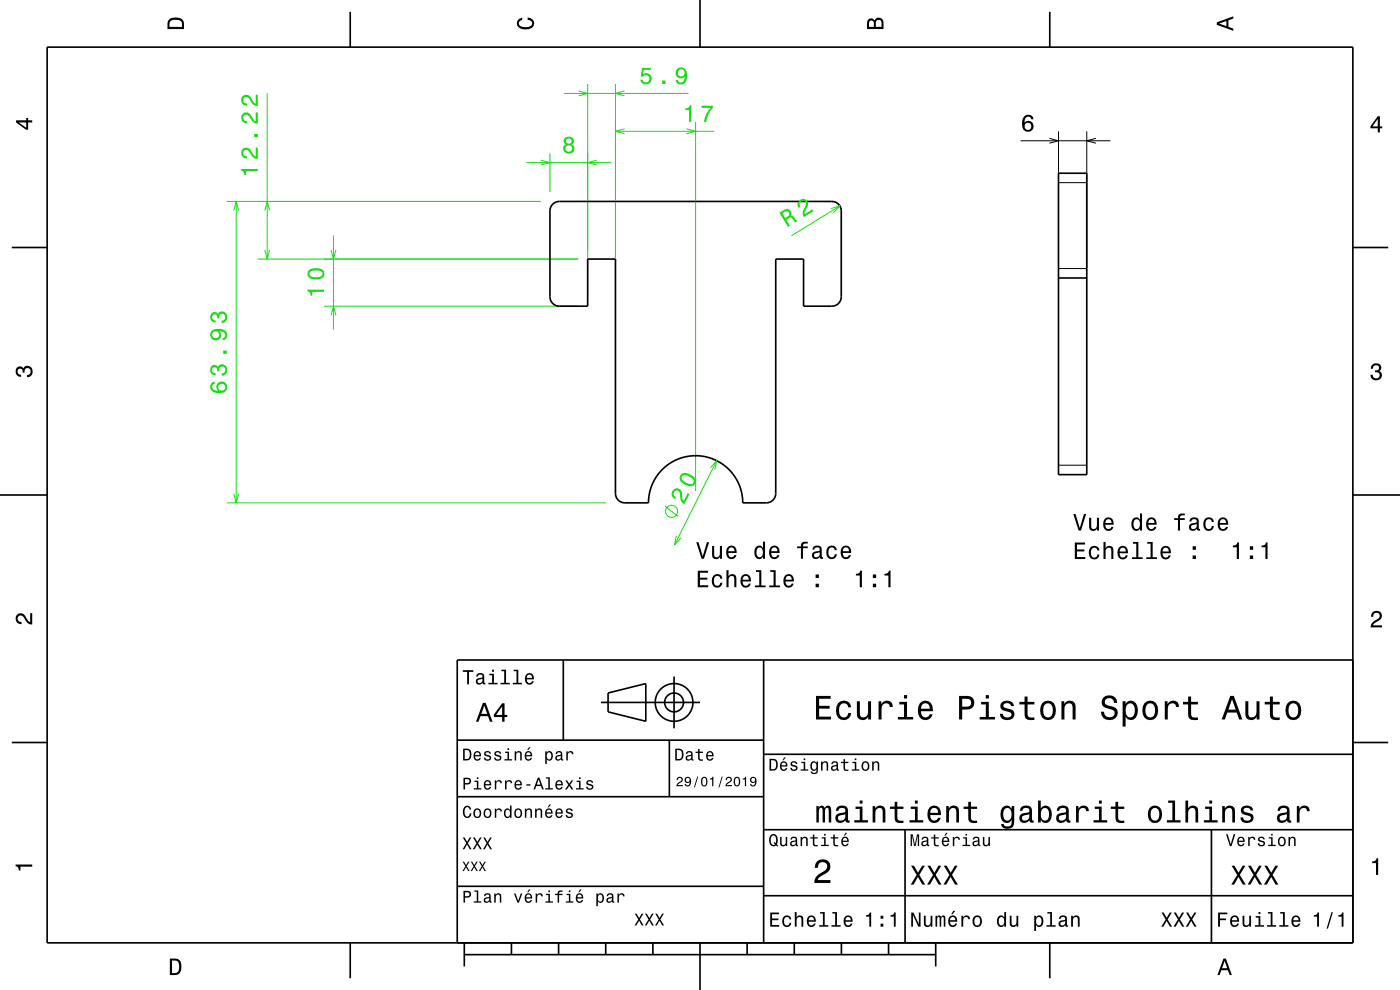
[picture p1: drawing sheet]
<svg xmlns="http://www.w3.org/2000/svg" width="297mm" height="210mm" viewBox="0 0 297 210" stroke-linecap="round" stroke-linejoin="round" font-family="sans-serif">
<path d="M124.7 17.8v45.1M130.6 17.8v86.9M116.7 32.5v8.2M147.6 25.8v78.4M48.1 42.7h66.6M54.7 55h68M176.5 42.7a2 2 0 0 1 1.7 1M68.7 64.9h54M48.1 106.7h80.5" fill="none" stroke="#16de12" stroke-width=".21"/>
<path d="M224.6 27.9v29.1h6v-29.1M224.6 38.7h6M224.6 98.7h6" fill="none" stroke="#000" stroke-width=".21"/>
<g fill="none" stroke="#000" stroke-width=".35">
<path d="M10 10h277v190h-277zM74.3 2.5v7.5M148.5 0v10M222.7 2.5v7.5M224.6 36.7h6v64h-6zM2.5 52.5h7.5M117.3 43.3l.6-.4 .8-.2h57.8a2 2 0 0 1 2 2v18.2a2 2 0 0 1-2 2h-6v-9.9h-5.9v49.7a2 2 0 0 1-2 2h-5a10 10 0 0 0-10-10 10 10 0 0 0-10 10h-5a2 2 0 0 1-2-2v-49.7h-5.9v9.9h-6a2 2 0 0 1-2-2v-18.2l.2-.8zM224.6 59h6M287 52.5h7.5M0 105h10M287 105h10M119.5 140v17"/>
<path d="M162 140v60M287 140h-190v60M2.5 157.5h7.5M97 157h65M127.5 149h21M129 147l8-2v8l-8-2zM142 157v12M143 143.5v11M287 157.5h7.5M97 169h65M162 176h125M162 160h125"/>
<path d="M192 176v24M257 176v24M97 188h65M162 190h125M74.3 200v7.5M98.5 202.5h100M98.5 200v5M108.5 200v2.5M118.5 200v2.5M128.5 200v2.5M138.5 200v2.5M148.5 200v10"/>
<path d="M158.5 200v2.5M168.5 200v2.5M178.5 200v2.5M188.5 200v2.5M198.5 200v5M222.7 200v7.5"/>
<circle cx="143" cy="149" r="2"/>
<circle cx="143" cy="149" r="4"/>
</g>
<g fill="#000">
<path d="M36 4a2.18 2.18 0 0 0-.5 2.2h3.5v-1.2a1.43 1.43 0 0 0-1.7-1.3zM36.3 4.4a2.15 2.15 0 0 1 2.2 .3l.1 1h-2.6v-1z" fill-rule="evenodd"/>
<path d="M109.9 4.2l.9-.4v.4a.7 .7 0 0 0-.7 .5 .7 .7 0 0 0 .3 .8 1.7 1.7 0 0 0 2.5-.5 .9 .9 0 0 0-1-.8v-.5a1.24 1.24 0 0 1 1.4 1.1 1.24 1.24 0 0 1-1 1.4 2.22 2.22 0 0 1-2.5-.7l-.2-.5z" fill-rule="evenodd"/>
<path d="M184.2 4.2l-.3 .7v1.3h3.5v-1.3a.98 .98 0 0 0-.7-1.1 .98 .98 0 0 0-1.2 .6 .84 .84 0 0 0-1.3-.2zM184.5 4.5a.54 .54 0 0 1 .6-.1 .54 .54 0 0 1 .3 .6v.7h-1zM185.9 4.4a.62 .62 0 0 1 .8-.1 .62 .62 0 0 1 .3 .6v.8h-1.2z" fill-rule="evenodd"/>
<path d="M258.1 4.7v.6l3.5 1.2v-.4l-1-.4v-1.4l1-.4v-.4zM258.6 5l1.6-.5v1z" fill-rule="evenodd"/>
<path d="M3.4 25.5v.5l2.1 1.5h.5v-1.5h.8v-.5h-.8v-.5h-.4v.5zM4 26h1.6v1.1z" fill-rule="evenodd"/>
<path d="M292.3 24.7l-1.6 2.1v.4h1.6v.9h.4v-.9h.5v-.4h-.5v-2.1zM292.3 25.2v1.6h-1.1z" fill-rule="evenodd"/>
<path d="M291.1 77.4a1.08 1.08 0 0 1 1.4-.2 1.08 1.08 0 0 1 .4 1.2l-.3 .3a1.06 1.06 0 0 1 .5 1.3 1.06 1.06 0 0 1-1.2 .7 1.1 1.1 0 0 1-1.2-1.2h.5a.71 .71 0 0 0 1 .8 .71 .71 0 0 0 .1-1.3h-.6v-.4a.61 .61 0 0 0 .8-.3 .61 .61 0 0 0-.2-.8 .61 .61 0 0 0-.9 .2l-.1 .5h-.5z" fill-rule="evenodd"/>
<path d="M3.6 78a.86 .86 0 0 1 1.4 .2 1.06 1.06 0 0 1 1.2-.6 1.06 1.06 0 0 1 .7 1.2 1.1 1.1 0 0 1-1.2 1.2v-.4a.71 .71 0 0 0 .8-1 .71 .71 0 0 0-1.3-.1v.6h-.4a.61 .61 0 0 0-.3-.8 .61 .61 0 0 0-.8 .2 .61 .61 0 0 0 .2 .8l.6 .2v.4a1.15 1.15 0 0 1-1.2-.6 1.15 1.15 0 0 1 .3-1.3z" fill-rule="evenodd"/>
<path d="M147.7 115l1.1 3.5h.5l1.1-3.5h-.4l-.9 3-.9-3zM151.1 115.8v1.8a.89 .89 0 0 0 .6 1 .89 .89 0 0 0 1-.5v.4h.5v-2.7h-.5v1.6a.64 .64 0 0 1-.4 .7 .64 .64 0 0 1-.8-.3v-2zM154.3 116.1a1.54 1.54 0 0 0 .8 2.5 1.05 1.05 0 0 0 1.1-.9h-.4l-.2 .4-.4 .1a.76 .76 0 0 1-.7-.9h1.8a1.16 1.16 0 0 0-.5-1.4 1.16 1.16 0 0 0-1.5 .2zM154.7 116.3a.66 .66 0 0 1 .8-.1 .66 .66 0 0 1 .3 .7h-1.3zM160.3 116.1a1.57 1.57 0 0 0 .8 2.5l.4-.1 .4-.4v.4h.4v-3.6h-.4v1.3a.89 .89 0 0 0-1.6-.1zM160.7 116.4a.62 .62 0 0 1 .6-.3 .62 .62 0 0 1 .5 .6 1.12 1.12 0 0 1-.7 1.5 1.19 1.19 0 0 1-.4-1.8zM163.5 116.1a1.54 1.54 0 0 0 .7 2.5 1.06 1.06 0 0 0 1.1-.9h-.4l-.2 .4-.4 .1a.76 .76 0 0 1-.7-.9h1.8a1.16 1.16 0 0 0-.5-1.4 1.16 1.16 0 0 0-1.4 .2zM163.8 116.3a.66 .66 0 0 1 .8-.1 .66 .66 0 0 1 .3 .7h-1.3zM169.1 115.9v.4h.8v2.2h.5v-2.2h1v-.4h-1v-.4l.3-.2h.7v-.4a1.04 1.04 0 0 0-1.5 .8v.2zM172.6 116l-.2 .6h.4a.55 .55 0 0 1 .6-.5 .55 .55 0 0 1 .4 .7l-.2 .1a1.14 1.14 0 0 0-1.4 .9 .73 .73 0 0 0 .9 .8l.4-.1 .4-.3 .1 .3h.6v-.3l-.2-.1-.1-1.6a1.02 1.02 0 0 0-.6-.8 1.02 1.02 0 0 0-1.1 .3zM172.8 117.5l1.1-.4a.77 .77 0 0 1-.2 .9 .77 .77 0 0 1-.9 .1l-.1-.3zM175.6 116.1a1.52 1.52 0 0 0 .8 2.5 1.05 1.05 0 0 0 1.1-1h-.4a.67 .67 0 0 1-.6 .6 .67 .67 0 0 1-.7-.6 1.11 1.11 0 0 1 .6-1.5 .6 .6 0 0 1 .7 .6h.4a1.09 1.09 0 0 0-.7-.9 1.09 1.09 0 0 0-1.2 .3zM178.6 116.1a1.54 1.54 0 0 0 .8 2.5 1.06 1.06 0 0 0 1.1-.9h-.4l-.2 .4-.4 .1a.76 .76 0 0 1-.7-.9h1.8a1.16 1.16 0 0 0-.5-1.4 1.16 1.16 0 0 0-1.5 .2zM179 116.3a.66 .66 0 0 1 .8-.1 .66 .66 0 0 1 .3 .7h-1.3z" fill-rule="evenodd"/>
<path d="M3.6 130.4a1.22 1.22 0 0 1 2 .7l.4 .6 .4 .3v-1.9h.4v2.4a1.8 1.8 0 0 1-1.7-1.4 .71 .71 0 0 0-.9-.5 .71 .71 0 0 0-.5 .8 .71 .71 0 0 0 .9 .5v.5a1.18 1.18 0 0 1-1.2-.7 1.18 1.18 0 0 1 .2-1.3z" fill-rule="evenodd"/>
<path d="M148 121.1v3.5h2.2v-.5h-1.7v-1.1h1.6v-.5h-1.6v-1h1.7v-.4zM151.3 122.1a1.52 1.52 0 0 0 .8 2.6 1.05 1.05 0 0 0 1.1-1.1h-.4a.67 .67 0 0 1-.6 .7 .67 .67 0 0 1-.7-.6 1.12 1.12 0 0 1 .7-1.5 .6 .6 0 0 1 .6 .6h.4a1.09 1.09 0 0 0-.7-1 1.09 1.09 0 0 0-1.2 .3zM154.1 120.9v3.7h.5v-1.6a.63 .63 0 0 1 .4-.8 .63 .63 0 0 1 .7 .4l.1 2h.4v-1.8a.88 .88 0 0 0-.6-1 .88 .88 0 0 0-1 .5v-1.4zM157.4 122.1a1.54 1.54 0 0 0 .8 2.6 1.06 1.06 0 0 0 1.1-.9h-.5l-.2 .3-.4 .2a.76 .76 0 0 1-.7-1h1.8a1.17 1.17 0 0 0-.5-1.3 1.17 1.17 0 0 0-1.4 .1zM157.7 122.4a.66 .66 0 0 1 .8-.2 .66 .66 0 0 1 .4 .8h-1.4zM160.4 120.9v.4h.7v2.9h-.9v.4h2.2v-.4h-.9v-3.3zM163.4 120.9v.4h.7v2.9h-.9v.4h2.3v-.4h-1v-3.3zM166.5 122.1a1.54 1.54 0 0 0 .8 2.6 1.06 1.06 0 0 0 1.1-.9h-.5l-.2 .3-.4 .2a.76 .76 0 0 1-.7-1h1.8a1.17 1.17 0 0 0-.5-1.3 1.17 1.17 0 0 0-1.4 .1zM166.8 122.4a.66 .66 0 0 1 .8-.2 .66 .66 0 0 1 .4 .8h-1.4zM173 123.8v.8h.7v-.8zM173 121.9v.7h.7v-.7z" fill-rule="evenodd"/>
<path d="M181.6 121.7v.4h.8v2.5h.5v-3.6h-.4a.77 .77 0 0 1-.9 .7zM185.2 123.8v.8h.7v-.8zM185.2 121.9v.7h.7v-.7zM187.6 121.7v.4h.9v2.5h.4v-3.6h-.3a.77 .77 0 0 1-1 .7z" fill-rule="evenodd"/>
<path d="M291.2 129.9a1.18 1.18 0 0 1 1.9 .3 1.18 1.18 0 0 1-1 1.7l-.5 .3-.3 .5h1.9v.4h-2.4a1.8 1.8 0 0 1 1.4-1.8 .71 .71 0 0 0 .5-.8 .71 .71 0 0 0-.9-.5 .71 .71 0 0 0-.5 .8h-.4z" fill-rule="evenodd"/>
<path d="M98.2 158.8v2.5h.9a1.37 1.37 0 0 0 .7-2.2 1.56 1.56 0 0 0-1.6-.3zM98.6 159.1a.98 .98 0 0 1 1.1 .7 .98 .98 0 0 1-.6 1.2h-.5zM100.7 159.6a1.04 1.04 0 0 0-.2 1.2 1.04 1.04 0 0 0 1 .5l.5-.5h-.3l-.4 .3a.54 .54 0 0 1-.5-.7h1.3a.83 .83 0 0 0-.4-.9 .83 .83 0 0 0-1 .1zM100.9 159.7l.2-.1a.47 .47 0 0 1 .5 .1 .47 .47 0 0 1 .1 .5h-.9zM102.9 159.5l-.2 .1a.69 .69 0 0 0 .9 .9l.2 .1a.43 .43 0 0 1-.4 .5 .43 .43 0 0 1-.4-.4h-.3a.74 .74 0 0 0 .9 .7 .74 .74 0 0 0 .5-1l-1-.4a.38 .38 0 0 1 .3-.5 .38 .38 0 0 1 .4 .4h.3a.78 .78 0 0 0-1.2-.4zM105.1 159.5l-.2 .1a.69 .69 0 0 0 .9 .9l.2 .1a.43 .43 0 0 1-.4 .5 .43 .43 0 0 1-.5-.4h-.3a.74 .74 0 0 0 .9 .7 .74 .74 0 0 0 .5-1l-.9-.4a.38 .38 0 0 1 .3-.5 .38 .38 0 0 1 .4 .4h.3a.77 .77 0 0 0-1.2-.4zM107.2 159.4v.3h.5v1.3h-.7v.3h1.6v-.3h-.6v-1.6zM107.7 158.7v.4h.3v-.4zM109.2 159.4v1.9h.3v-1.1a.45 .45 0 0 1 .4-.6 .45 .45 0 0 1 .5 .5v1.2h.3v-1.3a.63 .63 0 0 0-.5-.7 .63 .63 0 0 0-.7 .4v-.3zM112.2 158.5l-.4 .6h.3l.5-.6zM111.5 159.6a1.04 1.04 0 0 0-.2 1.2 1.04 1.04 0 0 0 1.1 .5l.5-.5h-.3l-.5 .3a.54 .54 0 0 1-.5-.7h1.3a.83 .83 0 0 0-.4-.9 .83 .83 0 0 0-1 .1zM111.8 159.7l.1-.1a.48 .48 0 0 1 .5 .1 .48 .48 0 0 1 .2 .5h-1zM115.7 159.4v2.7h.3v-1.1a.66 .66 0 0 0 .7 .4 .66 .66 0 0 0 .5-.6 .91 .91 0 0 0 0-1.1 .91 .91 0 0 0-1-.3l-.2 .3v-.3zM116.1 159.8a.45 .45 0 0 1 .5-.2 .45 .45 0 0 1 .3 .4 .65 .65 0 0 1 .1 .8 .65 .65 0 0 1-.7 .2 .98 .98 0 0 1-.2-1.2zM118.1 159.5l-.2 .4h.3a.39 .39 0 0 1 .4-.3 .39 .39 0 0 1 .3 .5h-.1a.65 .65 0 0 0-1 .4 .65 .65 0 0 0 .6 .9l.6-.3 .1 .2h.4v-.2l-.2-.1v-1.1a.72 .72 0 0 0-.5-.6 .72 .72 0 0 0-.7 .2zM118.2 160.6l.8-.3a.55 .55 0 0 1-.2 .7 .55 .55 0 0 1-.6 0zM120.1 159.4v1.9h.4v-1.1a.47 .47 0 0 1 .2-.6 .47 .47 0 0 1 .6 .2v.2h.4a.64 .64 0 0 0-.5-.7 .64 .64 0 0 0-.8 .4v-.3z" fill-rule="evenodd"/>
<path d="M98.2 142.2v.3h.9v2.7h.4v-2.7h.9v-.3zM101.3 143l-.3 .5h.4a.47 .47 0 0 1 .5-.4 .47 .47 0 0 1 .4 .6l-.2 .1a.84 .84 0 0 0-1 .2 .84 .84 0 0 0 0 1.1 .9 .9 0 0 0 1.3-.2l.1 .2 .5 .1v-.3l-.3-.1v-1.3a.87 .87 0 0 0-1.4-.5zM101.4 144.3l.9-.3a.66 .66 0 0 1-.1 .7 .66 .66 0 0 1-.8 .1zM103.8 142.9v.3h.6v1.6h-.8v.4h2v-.4h-.8v-1.9zM104.4 142.1v.4h.4v-.4zM106.4 142.1v.3h.6v2.4h-.8v.4h1.9v-.4h-.7v-2.7zM109 142.1v.3h.6v2.4h-.8v.4h1.9v-.4h-.7v-2.7zM111.6 143.1a1.32 1.32 0 0 0 .7 2.1 .9 .9 0 0 0 .9-.7h-.3l-.2 .3-.4 .1a.65 .65 0 0 1-.6-.8h1.6a1 1 0 0 0-.4-1.2 1 1 0 0 0-1.3 .2zM111.9 143.3a.57 .57 0 0 1 .7-.1 .57 .57 0 0 1 .3 .6h-1.2z" fill-rule="evenodd"/>
<path d="M102.4 149.1l-1.4 4h.5l.4-1.2h1.6l.4 1.2h.6l-1.5-4zM102.7 149.7l.7 1.7h-1.3zM106.5 149.2l-1.7 2.4v.5h1.7v1h.5v-1h.6v-.5h-.6v-2.4zM106.5 149.9v1.7h-1.3z" fill-rule="evenodd"/>
<path d="M143.2 158.8v2.5h.9a1.37 1.37 0 0 0 .7-2.2 1.56 1.56 0 0 0-1.6-.3zM143.6 159.1a.98 .98 0 0 1 1.1 .7 .98 .98 0 0 1-.6 1.2h-.5zM145.7 159.5l-.2 .4h.3a.39 .39 0 0 1 .5-.3 .39 .39 0 0 1 .3 .5h-.2a.65 .65 0 0 0-.9 .4 .65 .65 0 0 0 .5 .9l.7-.3v.2h.4v-.2l-.1-.1-.1-1.1a.73 .73 0 0 0-.4-.6 .73 .73 0 0 0-.8 .2zM145.8 160.6l.8-.3a.55 .55 0 0 1-.1 .7 .55 .55 0 0 1-.7 0zM148.1 158.9v.5h-.5v.3h.5v1.3a.75 .75 0 0 0 1 .4v-.3a.48 .48 0 0 1-.7-.3v-1.1h.7v-.3h-.7v-.5zM150 159.6a1.04 1.04 0 0 0-.2 1.2 1.04 1.04 0 0 0 1.1 .5l.5-.5h-.4l-.4 .3a.54 .54 0 0 1-.5-.7h1.3a.83 .83 0 0 0-.4-.9 .83 .83 0 0 0-1 .1zM150.3 159.7l.1-.1a.48 .48 0 0 1 .5 .1 .48 .48 0 0 1 .2 .5h-1z" fill-rule="evenodd"/>
<path d="M173.1 147.6v5h3.2v-.6h-2.5v-1.7h2.2v-.6h-2.2v-1.5h2.4v-.6zM177.8 149.2a2.59 2.59 0 0 0 .5 3.4 1.58 1.58 0 0 0 2.3-1.4h-.6a.95 .95 0 0 1-.9 1 .95 .95 0 0 1-1-.9 1.59 1.59 0 0 1 .9-2.1 .85 .85 0 0 1 .9 .8h.7a1.56 1.56 0 0 0-1.1-1.3 1.56 1.56 0 0 0-1.7 .5zM181.8 148.8v2.5a1.27 1.27 0 0 0 .9 1.4 1.27 1.27 0 0 0 1.5-.7v.6h.6v-3.8h-.6v2.2a.92 .92 0 0 1-.6 1.1 .92 .92 0 0 1-1.2-.4v-2.9zM186.4 148.8v3.8h.6v-2.2a.95 .95 0 0 1 .5-1.1 .95 .95 0 0 1 1.2 .3l.1 .4h.6a1.28 1.28 0 0 0-1-1.4 1.28 1.28 0 0 0-1.4 .8v-.6zM190.8 148.9v.5h1v2.7h-1.3v.5h3.2v-.5h-1.3v-3.2zM191.8 147.4v.8h.6v-.8zM195.1 149.2a2.62 2.62 0 0 0 .5 3.4 1.57 1.57 0 0 0 2.2-1.1h-.6l-.3 .5-.5 .2a1.08 1.08 0 0 1-1-1.3h2.5a1.66 1.66 0 0 0-.7-2 1.66 1.66 0 0 0-2.1 .3zM195.6 149.5a.94 .94 0 0 1 1.2-.2 .94 .94 0 0 1 .5 1h-1.9zM203.5 147.6v5h.6v-2.1h.8a1.47 1.47 0 0 0 1.8-1.2 1.47 1.47 0 0 0-1.5-1.7zM204.1 148.2a1.6 1.6 0 0 1 1.8 .5 .86 .86 0 0 1 0 .9 .86 .86 0 0 1-.9 .3h-.9zM208.1 148.9v.5h1v2.7h-1.3v.5h3.3v-.5h-1.3v-3.2zM209.1 147.4v.8h.7v-.8zM212.6 148.9a1.08 1.08 0 0 0-.3 1.2 1.08 1.08 0 0 0 1 .7l1.1 .4a.57 .57 0 0 1 .2 .6 .57 .57 0 0 1-.5 .4 .96 .96 0 0 1-1.4-.8h-.6a1.6 1.6 0 0 0 1.3 1.4 1.6 1.6 0 0 0 1.7-.8 1.13 1.13 0 0 0-1-1.6l-1.1-.3-.2-.4a.87 .87 0 0 1 .9-.5 .87 .87 0 0 1 .8 .6h.6a1.41 1.41 0 0 0-2.1-1.1zM217.4 147.8v1.1h-1.1v.5h1.1v2.6l.2 .4 .4 .3h1.4v-.5a.97 .97 0 0 1-1.4-.5v-2.3h1.4v-.5h-1.4v-1.1zM221.1 149.2a2.56 2.56 0 0 0 .5 3.4 1.72 1.72 0 0 0 1.8-.2 1.72 1.72 0 0 0 .6-1.7 1.7 1.7 0 0 0-.9-1.9 1.7 1.7 0 0 0-2 .4zM221.6 149.6a.96 .96 0 0 1 1-.4 .96 .96 0 0 1 .7 .8 1.59 1.59 0 0 1-1 2.2 1.19 1.19 0 0 1-1-1.5zM225.2 148.8v3.8h.6v-2.2a.97 .97 0 0 1 .5-1.1 .97 .97 0 0 1 1.1 .2l.1 .7v2.4h.7v-2.5a1.27 1.27 0 0 0-.9-1.4 1.27 1.27 0 0 0-1.5 .6v-.5zM234.1 147.9a1.38 1.38 0 0 0-.3 1.5 1.38 1.38 0 0 0 1.3 .9 1.25 1.25 0 0 1 1.4 .9 1.15 1.15 0 0 1-1.3 .9 1.15 1.15 0 0 1-1-1.1h-.7a1.8 1.8 0 0 0 1.7 1.8 1.8 1.8 0 0 0 1.9-1.6 1.46 1.46 0 0 0-1.5-1.4l-.6-.2a.83 .83 0 0 1-.5-1.1 .83 .83 0 0 1 1.2-.3l.5 .5 .1 .4h.7a1.67 1.67 0 0 0-1-1.6 1.67 1.67 0 0 0-1.9 .4zM238.2 148.8v5.3h.6v-2.1a1.32 1.32 0 0 0 1.4 .7 1.32 1.32 0 0 0 1.1-1.1 2.43 2.43 0 0 0-.8-2.8 1.21 1.21 0 0 0-1.7 .5v-.5zM239.1 149.6a.9 .9 0 0 1 .9-.4 .9 .9 0 0 1 .7 .8 1.61 1.61 0 0 1-.9 2.2 1.18 1.18 0 0 1-1-1.5zM242.8 149.2a2.56 2.56 0 0 0 .5 3.4 1.72 1.72 0 0 0 1.8-.2 1.72 1.72 0 0 0 .6-1.7 1.7 1.7 0 0 0-.9-1.9 1.7 1.7 0 0 0-2 .4zM243.3 149.6a.96 .96 0 0 1 1-.4 .96 .96 0 0 1 .7 .8 1.59 1.59 0 0 1-1 2.2 1.19 1.19 0 0 1-1-1.5zM247.1 148.8v3.8h.6v-2.2a.95 .95 0 0 1 .5-1.1 .95 .95 0 0 1 1.2 .3l.1 .4h.6a1.28 1.28 0 0 0-1-1.4 1.28 1.28 0 0 0-1.4 .8v-.6zM252 147.8v1.1h-1v.5h1l.1 2.6 .2 .4 .4 .3h1.4v-.5a.97 .97 0 0 1-1.4-.5v-2.3h1.4v-.5h-1.4v-1.1zM261 147.6l-1.8 5h.6l.6-1.4h2l.5 1.4h.7l-1.9-5zM261.4 148.3l.7 2.2h-1.5zM264.2 148.8v2.5a1.27 1.27 0 0 0 .9 1.4 1.27 1.27 0 0 0 1.5-.7v.6h.6v-3.8h-.6v2.2a.92 .92 0 0 1-.6 1.1 .92 .92 0 0 1-1.1-.4l-.1-2.9zM269.4 147.8v1.1h-1.1v.5h1.1v2.6l.2 .4 .4 .3 .7 .1 .8-.1v-.5a.97 .97 0 0 1-1.4-.5l-.1-2.3h1.5v-.5h-1.5v-1.1zM273.1 149.2a2.56 2.56 0 0 0 .6 3.4 1.72 1.72 0 0 0 1.8-.2 1.72 1.72 0 0 0 .6-1.7 1.7 1.7 0 0 0-.9-1.9 1.7 1.7 0 0 0-2.1 .4zM273.6 149.6a.96 .96 0 0 1 1-.4 .96 .96 0 0 1 .7 .8 1.59 1.59 0 0 1-.9 2.2 1.19 1.19 0 0 1-1.1-1.5z" fill-rule="evenodd"/>
<path d="M98.3 165v2.5h.4v-1.1a.96 .96 0 0 0 1.2-.7 .66 .66 0 0 0-.7-.7zM98.7 165.3h.4a.43 .43 0 0 1 .5 .4 .43 .43 0 0 1-.5 .4h-.4zM100.7 165.6v.3h.5v1.3h-.7v.3h1.6v-.3h-.6v-1.6zM101.2 164.9v.3h.3v-.3zM102.8 165.7a1.04 1.04 0 0 0-.1 1.2 1.04 1.04 0 0 0 1 .6l.5-.6h-.3l-.5 .4a.54 .54 0 0 1-.4-.7h1.2a.83 .83 0 0 0-.3-1 .83 .83 0 0 0-1.1 .1zM103.1 165.9l.1-.1a.47 .47 0 0 1 .5 .1 .47 .47 0 0 1 .2 .4h-.9zM105 165.5v2h.3v-1.1a.47 .47 0 0 1 .2-.6 .47 .47 0 0 1 .6 .2l.1 .1h.3a.64 .64 0 0 0-.5-.6 .64 .64 0 0 0-.7 .4v-.4zM107.1 165.5v2h.3v-1.1a.47 .47 0 0 1 .3-.6 .47 .47 0 0 1 .6 .2v.1h.3a.64 .64 0 0 0-.4-.6 .64 .64 0 0 0-.8 .4v-.4zM109.3 165.7a1.04 1.04 0 0 0-.1 1.2 1.04 1.04 0 0 0 1 .6l.5-.6h-.3l-.4 .4a.54 .54 0 0 1-.5-.7h1.2a.83 .83 0 0 0-.3-1 .83 .83 0 0 0-1.1 .1zM109.6 165.9l.1-.1a.47 .47 0 0 1 .5 .1 .47 .47 0 0 1 .2 .4h-.9zM111.7 166.4v.2h.8v-.2zM114.1 165l-.9 2.5h.3l.3-.8h1l.2 .8h.4l-1-2.5zM114.3 165.3l.3 1.1h-.7zM115.8 164.9v.2h.5v2.1h-.6v.3h1.6v-.3h-.7v-2.3zM118 165.7a1.04 1.04 0 0 0-.2 1.2 1.04 1.04 0 0 0 1.1 .6l.5-.6h-.3l-.5 .4a.54 .54 0 0 1-.5-.7h1.3a.83 .83 0 0 0-.3-1 .83 .83 0 0 0-1.1 .1zM118.3 165.9l.1-.1a.47 .47 0 0 1 .5 .1 .47 .47 0 0 1 .2 .4h-1zM119.9 165.5l.7 1-.7 1h.4l.5-.8 .5 .8h.3l-.6-1 .6-1h-.4l-.4 .7-.5-.7zM122.3 165.6v.3h.5v1.3h-.6v.3h1.6v-.3h-.6v-1.6zM122.8 164.9v.3h.4v-.3zM124.6 165.6l-.2 .2a.68 .68 0 0 0 .9 .9l.2 .1a.43 .43 0 0 1-.4 .5 .43 .43 0 0 1-.5-.4h-.3a.74 .74 0 0 0 1 .7 .74 .74 0 0 0 .4-1.1l-.9-.3a.38 .38 0 0 1 .3-.5 .38 .38 0 0 1 .4 .4l.3-.1a.78 .78 0 0 0-1.2-.4z" fill-rule="evenodd"/>
<path d="M98.4 171.2a1.45 1.45 0 0 0 .7 2.3 .94 .94 0 0 0 .9-1h-.3a.59 .59 0 0 1-.8 .7 1.31 1.31 0 0 1 .2-2l.3 .1 .2 .4h.4a.85 .85 0 0 0-.6-.8 .85 .85 0 0 0-1 .3zM100.6 171.7a1.04 1.04 0 0 0-.1 1.3 1.04 1.04 0 0 0 1.1 .5 1.04 1.04 0 0 0 .5-1.3 1.04 1.04 0 0 0-1.2-.7zM100.9 171.9a.48 .48 0 0 1 .5-.1 .48 .48 0 0 1 .3 .4 .66 .66 0 0 1 0 .7 .66 .66 0 0 1-.7 .3 .98 .98 0 0 1-.1-1.3zM102.8 171.7a1.04 1.04 0 0 0-.2 1.3 1.04 1.04 0 0 0 1.2 .5 1.04 1.04 0 0 0 .5-1.3 1.04 1.04 0 0 0-1.2-.7zM103 171.9a.48 .48 0 0 1 .5-.1 .48 .48 0 0 1 .4 .4 .66 .66 0 0 1 0 .7 .66 .66 0 0 1-.7 .3 .97 .97 0 0 1-.2-1.3zM105 171.5v2h.3v-1.1a.47 .47 0 0 1 .2-.6 .47 .47 0 0 1 .6 .2l.1 .1h.3a.64 .64 0 0 0-.5-.6 .64 .64 0 0 0-.7 .4v-.4zM107.1 171.7a1.06 1.06 0 0 0-.2 1.2 1.06 1.06 0 0 0 .9 .6l.4-.3v.3h.3v-2.6h-.3v.9a.63 .63 0 0 0-1.1-.1zM107.4 171.9a.44 .44 0 0 1 .4-.1 .44 .44 0 0 1 .4 .4 .65 .65 0 0 1 0 .7 .65 .65 0 0 1-.7 .3l-.2-.4zM109.3 171.7a1.04 1.04 0 0 0-.1 1.3 1.04 1.04 0 0 0 1.1 .5 1.04 1.04 0 0 0 .5-1.3 1.04 1.04 0 0 0-1.2-.7zM109.5 171.9a.48 .48 0 0 1 .6-.1 .48 .48 0 0 1 .3 .4 .66 .66 0 0 1 0 .7 .66 .66 0 0 1-.7 .3 .98 .98 0 0 1-.2-1.3zM111.4 171.5v2h.3v-1.1a.45 .45 0 0 1 .3-.7 .45 .45 0 0 1 .5 .6v1.2h.4v-1.3a.63 .63 0 0 0-.5-.7 .63 .63 0 0 0-.7 .3v-.3zM113.5 171.5v2h.3v-1.1a.45 .45 0 0 1 .3-.6 .45 .45 0 0 1 .6 .2v1.5h.3v-1.3a.63 .63 0 0 0-.4-.7 .63 .63 0 0 0-.8 .3v-.3zM116.5 170.7l-.3 .6h.2l.5-.6zM115.9 171.7a1.04 1.04 0 0 0-.2 1.2 1.04 1.04 0 0 0 1 .6l.5-.6h-.3l-.4 .4a.54 .54 0 0 1-.5-.7h1.2a.83 .83 0 0 0-.3-1 .83 .83 0 0 0-1 .1zM116.1 171.9l.2-.1a.47 .47 0 0 1 .4 .1 .47 .47 0 0 1 .2 .4h-.9zM118 171.7a1.04 1.04 0 0 0-.2 1.2 1.04 1.04 0 0 0 1.1 .6l.5-.6h-.3l-.5 .4a.53 .53 0 0 1-.5-.7h1.3a.83 .83 0 0 0-.3-1 .83 .83 0 0 0-1.1 .1zM118.3 171.9l.1-.1a.47 .47 0 0 1 .5 .1 .47 .47 0 0 1 .2 .4h-1zM120.2 171.6l-.1 .2a.69 .69 0 0 0 .8 .9l.3 .1a.43 .43 0 0 1-.4 .5 .43 .43 0 0 1-.5-.4h-.3a.74 .74 0 0 0 .9 .7 .74 .74 0 0 0 .5-1.1l-1-.3a.38 .38 0 0 1 .3-.5 .38 .38 0 0 1 .5 .3h.3a.77 .77 0 0 0-1.3-.4z" fill-rule="evenodd"/>
<path d="M143.7 164.9l-.2 .6h.3a.4 .4 0 0 1 .3-.5 .4 .4 0 0 1 .5 .3 .4 .4 0 0 1-.3 .5l-.2 .1a.93 .93 0 0 0-.6 .9h1.4v-.3h-1.1l.5-.4a.67 .67 0 0 0 .5-1 .67 .67 0 0 0-1.1-.2zM145.4 165a.66 .66 0 0 0 0 .9 .66 .66 0 0 0 .9 0 .56 .56 0 0 1-.6 .7l-.2-.3h-.3a.7 .7 0 0 0 .9 .5 .7 .7 0 0 0 .5-.8 .81 .81 0 0 0-.2-1 .81 .81 0 0 0-1 0zM145.5 165.4a.42 .42 0 0 1 .8 0 .42 .42 0 0 1-.8 0zM147.9 164.7l-.7 2.3h.2l.7-2.3zM148.9 165a1.15 1.15 0 0 0 .5 1.8 1.16 1.16 0 0 0 .5-1.8 .63 .63 0 0 0-1 0zM149.2 165.1l.2-.1a.98 .98 0 0 1 0 1.6l-.2-.1-.2-.3v-.7zM150.6 165.1v.3h.5v1.4h.2v-2zM153.1 164.7l-.7 2.3h.2l.7-2.3zM154.1 164.9l-.2 .6h.3a.4 .4 0 0 1 .3-.5 .4 .4 0 0 1 .5 .3 .4 .4 0 0 1-.3 .5l-.2 .1a.93 .93 0 0 0-.6 .9h1.4v-.3h-1.1l.5-.4a.67 .67 0 0 0 .5-1 .67 .67 0 0 0-1.1-.2zM155.8 165a1.15 1.15 0 0 0 .5 1.8 1.16 1.16 0 0 0 .5-1.8 .63 .63 0 0 0-1 0zM156.1 165.1l.2-.1a.98 .98 0 0 1 0 1.6l-.2-.1-.2-.3v-.7zM157.6 165.1v.3h.4v1.4h.3v-2zM159.3 165a.66 .66 0 0 0 0 .9 .66 .66 0 0 0 .9 0 .58 .58 0 0 1-.5 .7l-.2-.1-.1-.2h-.3a.7 .7 0 0 0 .9 .5 .7 .7 0 0 0 .5-.8 .81 .81 0 0 0-.2-1 .81 .81 0 0 0-1 0zM159.4 165.4a.42 .42 0 0 1 .8 0 .42 .42 0 0 1-.8 0z" fill-rule="evenodd"/>
<path d="M163.2 161v2.5h.9a1.37 1.37 0 0 0 .7-2.2 1.58 1.58 0 0 0-1.6-.3zM163.6 161.3a.98 .98 0 0 1 1.1 .7 .98 .98 0 0 1-.6 1.2h-.5zM166.4 160.7l-.4 .6h.2l.5-.6zM165.7 161.7a1.04 1.04 0 0 0-.2 1.2 1.04 1.04 0 0 0 1 .6l.5-.6h-.3l-.4 .4a.54 .54 0 0 1-.5-.7h1.3a.83 .83 0 0 0-.4-1 .83 .83 0 0 0-1 .1zM165.9 161.9l.2-.1a.48 .48 0 0 1 .5 .1 .48 .48 0 0 1 .1 .4h-.9zM167.9 161.6l-.2 .2a.68 .68 0 0 0 .9 .9l.2 .1a.43 .43 0 0 1-.4 .5 .43 .43 0 0 1-.4-.4h-.3a.74 .74 0 0 0 .9 .7 .74 .74 0 0 0 .5-1.1l-1-.3a.38 .38 0 0 1 .3-.5 .38 .38 0 0 1 .4 .4l.3-.1a.78 .78 0 0 0-1.2-.4zM170 161.6v.3h.5v1.3h-.7v.3h1.7v-.3h-.7v-1.6zM170.5 160.9v.3h.3v-.3zM172.1 161.7a1.06 1.06 0 0 0-.2 1.2 1.06 1.06 0 0 0 .9 .6l.4-.3a.52 .52 0 0 1-.2 .7 .52 .52 0 0 1-.7-.3h-.3a.78 .78 0 0 0 .9 .6 .78 .78 0 0 0 .6-.8v-1.9h-.3v.4l-.2-.3a.64 .64 0 0 0-.9 .1zM172.4 161.9a.45 .45 0 0 1 .4-.1 .45 .45 0 0 1 .4 .4 .65 .65 0 0 1 0 .7 .65 .65 0 0 1-.7 .3l-.2-.4zM174.2 161.5v2h.3v-1.1a.45 .45 0 0 1 .3-.6 .45 .45 0 0 1 .5 .2l.1 1.5h.3v-1.3a.63 .63 0 0 0-.5-.7 .63 .63 0 0 0-.7 .3v-.3zM176.6 161.6l-.2 .5h.3a.39 .39 0 0 1 .4-.4 .39 .39 0 0 1 .3 .6h-.1a.65 .65 0 0 0-1 .4 .65 .65 0 0 0 .6 .8l.6-.3 .1 .2 .4 .1-.2-.4v-1a.73 .73 0 0 0-1.2-.5zM176.7 162.7l.8-.2a.55 .55 0 0 1-.2 .6 .55 .55 0 0 1-.6 .1zM178.9 161v.6h-.5v.3h.5l.1 1.3a.75 .75 0 0 0 1 .3v-.3a.48 .48 0 0 1-.7-.2v-1.1h.7v-.3h-.7v-.6zM180.8 161.6v.3h.5v1.3h-.6v.3h1.6v-.3h-.6v-1.6zM181.3 160.9v.3h.4v-.3zM183 161.7a1.04 1.04 0 0 0-.2 1.3 1.04 1.04 0 0 0 1.2 .5 1.04 1.04 0 0 0 .4-1.3 1.04 1.04 0 0 0-1.2-.7zM183.2 161.9a.48 .48 0 0 1 .5-.1 .48 .48 0 0 1 .4 .4 .66 .66 0 0 1 0 .7 .66 .66 0 0 1-.7 .3 .98 .98 0 0 1-.2-1.3zM185 161.5v2h.3v-1.1a.45 .45 0 0 1 .3-.6 .45 .45 0 0 1 .6 .2v1.5h.3v-1.3a.63 .63 0 0 0-.4-.7 .63 .63 0 0 0-.8 .3v-.3z" fill-rule="evenodd"/>
<path d="M163.4 177.2a1.45 1.45 0 0 0 .7 2.3l.5-.2 .3 .3 .2-.2-.3-.3a1.53 1.53 0 0 0-.5-2.2l-.6 .1zM163.8 177.3l.3-.1a1.21 1.21 0 0 1 .5 1.7l-.3-.3-.2 .2 .3 .3a.45 .45 0 0 1-.7-.1 1.62 1.62 0 0 1 .1-1.7zM165.5 177.5v1.3a.63 .63 0 0 0 .4 .7 .63 .63 0 0 0 .8-.3v.3h.3v-2h-.3v1.2a.46 .46 0 0 1-.3 .5 .46 .46 0 0 1-.6-.2v-1.5zM167.9 177.6l-.2 .5h.3a.39 .39 0 0 1 .5-.4 .39 .39 0 0 1 .2 .6h-.1a.65 .65 0 0 0-.9 .4 .65 .65 0 0 0 .5 .8l.6-.3 .1 .2 .4 .1v-.3h-.2v-1.1a.73 .73 0 0 0-1.2-.5zM168 178.7l.8-.2a.55 .55 0 0 1-.2 .6 .55 .55 0 0 1-.6 .1zM169.8 177.5v2h.4v-1.1a.45 .45 0 0 1 .2-.6 .45 .45 0 0 1 .6 .2v1.5h.3v-1.3a.63 .63 0 0 0-.4-.7 .63 .63 0 0 0-.8 .3v-.3zM172.4 177v.6h-.5v.3h.5l.1 1.3a.75 .75 0 0 0 1 .3v-.3a.49 .49 0 0 1-.7-.2v-1.1h.7v-.3h-.7v-.6zM174.3 177.6v.3h.5v1.3h-.6v.3h1.6v-.3h-.6v-1.6zM174.8 176.9v.3h.4v-.3zM176.8 177v.6h-.6v.3h.6v1.3a.74 .74 0 0 0 1 .3v-.3a.49 .49 0 0 1-.7-.2v-1.1h.7v-.3h-.7v-.6zM179.4 176.7l-.4 .6h.2l.5-.6zM178.7 177.7a1.04 1.04 0 0 0-.2 1.2 1.04 1.04 0 0 0 1 .6l.5-.6h-.3l-.4 .4a.54 .54 0 0 1-.5-.7h1.3a.83 .83 0 0 0-.4-1 .83 .83 0 0 0-1 .1zM178.9 177.9l.2-.1a.48 .48 0 0 1 .5 .1 .48 .48 0 0 1 .1 .4h-.9z" fill-rule="evenodd"/>
<path d="M173.2 171v3.5h.5v-2.4a.65 .65 0 0 1 .5-.8 .52 .52 0 0 1 .3 .7v2.5h.5v-2.4a.64 .64 0 0 1 .5-.8l.2 .2 .1 .5v2.5h.5v-2.4a.89 .89 0 0 0-.6-1.2l-.4 .1-.3 .4-.3-.4-.4-.1-.4 .1-.2 .4v-.4zM177.7 171.2l-.3 .3-.1 .5h.6a.71 .71 0 0 1 .8-.7 .71 .71 0 0 1 .5 1l-.2 .1a1.46 1.46 0 0 0-1.8 1.2 .93 .93 0 0 0 1 1l.6-.2 .6-.4 .1 .4 .7 .1v-.5h-.3v-2.1a1.31 1.31 0 0 0-2.2-.7zM177.9 173.1l1.4-.4a.99 .99 0 0 1-.2 1.1 .99 .99 0 0 1-1.2 .1l-.1-.4zM181.5 171.1v.5h.9v2.4h-1.2v.5h2.9v-.5h-1.1v-2.9zM182.4 169.8v.7h.6v-.7zM185.1 171v3.5h.6v-2a.81 .81 0 0 1 .5-1 .81 .81 0 0 1 1 .4l.1 2.6h.5v-2.3a1.14 1.14 0 0 0-.8-1.3 1.14 1.14 0 0 0-1.3 .6v-.5zM189.8 170.1v1h-1v.5h1v2.3l.2 .4 .4 .2 .6 .1h.7v-.5a.87 .87 0 0 1-1.3-.5v-2h1.3v-.5h-1.3v-1zM193.2 171.1v.5h.9v2.4h-1.2v.5h3v-.5h-1.2v-2.9zM194.1 169.8v.7h.6v-.7zM197.1 171.4a1.98 1.98 0 0 0 1.1 3.2 1.36 1.36 0 0 0 1.4-1.1h-.6l-.3 .4-.5 .2a.97 .97 0 0 1-.9-1.2h2.3a1.5 1.5 0 0 0-.6-1.8 1.5 1.5 0 0 0-1.9 .3zM197.6 171.6a.85 .85 0 0 1 1-.1 .85 .85 0 0 1 .4 .9h-1.7zM200.7 171v3.5h.6v-2a.81 .81 0 0 1 .5-1 .81 .81 0 0 1 1 .4l.1 2.6h.5v-2.3a1.14 1.14 0 0 0-.8-1.3 1.14 1.14 0 0 0-1.3 .6v-.5zM205.4 170.1v1h-1v.5h1v2.3l.2 .4 .4 .2 .6 .1h.7v-.5a.88 .88 0 0 1-1.3-.5v-2h1.3v-.5h-1.3v-1zM212.6 171.4a2.44 2.44 0 0 0 .4 3.1 1.16 1.16 0 0 0 1.6-.6 .99 .99 0 0 1-.9 1.4l-.6-.1-.2-.4h-.5a1.04 1.04 0 0 0 1.3 1 1.27 1.27 0 0 0 1.5-1.5v-3.3h-.6v.6l-.4-.6a1.15 1.15 0 0 0-1.6 .4zM213.1 171.7a.82 .82 0 0 1 .8-.3 .82 .82 0 0 1 .6 .7 1.42 1.42 0 0 1-.8 2 1.54 1.54 0 0 1-.6-2.4zM216.7 171.2l-.2 .3-.1 .5h.5a.71 .71 0 0 1 .9-.7 .71 .71 0 0 1 .4 1l-.2 .1a1.46 1.46 0 0 0-1.8 1.2 .93 .93 0 0 0 1.1 1l.6-.2 .5-.4 .1 .4 .8 .1v-.5h-.3l-.1-2.1a1.31 1.31 0 0 0-2.2-.7zM216.9 173.1l1.5-.4a.99 .99 0 0 1-.3 1.1 .99 .99 0 0 1-1.1 .1l-.2-.4zM220.2 169.8v4.7h.6v-.6a1.19 1.19 0 0 0 1.3 .7 1.19 1.19 0 0 0 .9-1.1 1.93 1.93 0 0 0-1.2-2.6l-.6 .1-.4 .5v-1.7zM221 171.7a.81 .81 0 0 1 .9-.3 .81 .81 0 0 1 .6 .7 1.45 1.45 0 0 1-.8 2 1.52 1.52 0 0 1-.7-2.4zM224.5 171.2l-.2 .3-.1 .5h.5a.71 .71 0 0 1 .9-.7 .71 .71 0 0 1 .4 1l-.2 .1a1.46 1.46 0 0 0-1.8 1.2 .93 .93 0 0 0 1.1 1l.6-.2 .5-.4 .2 .4 .7 .1v-.5h-.3l-.1-2.1a1.31 1.31 0 0 0-2.2-.7zM224.7 173.1l1.5-.4a.99 .99 0 0 1-.3 1.1 .99 .99 0 0 1-1.1 .1l-.2-.4zM228.3 171v3.5h.5v-2a.85 .85 0 0 1 .5-1 .85 .85 0 0 1 1.1 .3v.3h.6a1.15 1.15 0 0 0-.9-1.2 1.15 1.15 0 0 0-1.3 .7v-.6zM232.2 171.1v.5h.9v2.4h-1.1v.5h2.9v-.5h-1.2v-2.9zM233.1 169.8v.7h.6v-.7zM236.6 170.1v1h-1v.5h1l.1 2.3 .2 .4 .3 .2 .6 .1h.7v-.5a.88 .88 0 0 1-1.3-.5v-2h1.3v-.5h-1.3v-1zM243.9 171.4a1.96 1.96 0 0 0 1.1 3.2 1.95 1.95 0 0 0 1.6-1.6 1.95 1.95 0 0 0-1-2l-.6-.1-.6 .1zM244.3 171.7a.86 .86 0 0 1 .9-.3 .86 .86 0 0 1 .7 .7 1.43 1.43 0 0 1-.9 2 1.5 1.5 0 0 1-.7-2.4zM247.8 169.8v.5h.9v3.7h-1.2v.5h3v-.5h-1.2v-4.2zM251.5 169.8v4.7h.6v-2a.82 .82 0 0 1 .5-1 .82 .82 0 0 1 1 .4v2.6h.6v-2.3a1.13 1.13 0 0 0-.8-1.3 1.13 1.13 0 0 0-1.3 .6v-1.7zM255.7 171.1v.5h.9v2.4h-1.2v.5h2.9v-.5h-1.2v-2.9zM256.5 169.8v.7h.7v-.7zM259.3 171v3.5h.6v-2a.82 .82 0 0 1 .5-1 .82 .82 0 0 1 1 .4v2.6h.6v-2.3a1.14 1.14 0 0 0-.8-1.3 1.14 1.14 0 0 0-1.4 .6v-.5zM263.6 171.2a.97 .97 0 0 0-.3 1 .97 .97 0 0 0 .9 .7l1 .3a.51 .51 0 0 1 .1 .5 .51 .51 0 0 1-.4 .3 .86 .86 0 0 1-1.2-.6h-.5a1.41 1.41 0 0 0 1.3 1.2 1.41 1.41 0 0 0 1.4-1.2 1.01 1.01 0 0 0-1-1l-1-.2-.1-.3a.78 .78 0 0 1 .8-.5 .78 .78 0 0 1 .7 .5h.5a1.26 1.26 0 0 0-1.8-1zM271.4 171.2l-.4 .8h.5a.71 .71 0 0 1 .9-.7 .71 .71 0 0 1 .5 1l-.3 .1a1.47 1.47 0 0 0-1.7 1.2 .94 .94 0 0 0 1 1l.6-.2 .6-.4 .1 .4 .7 .1v-.5h-.3v-2.1a1.31 1.31 0 0 0-2.2-.7zM271.6 173.1l1.4-.4a.99 .99 0 0 1-.3 1.1 .99 .99 0 0 1-1.1 .1l-.1-.4zM275.1 171v3.5h.6v-2a.85 .85 0 0 1 .5-1 .85 .85 0 0 1 1 .3l.1 .3h.5a1.15 1.15 0 0 0-.8-1.2 1.15 1.15 0 0 0-1.4 .7v-.6z" fill-rule="evenodd"/>
<path d="M193.2 177v2.5h.3v-2.3l.4 2.3h.3l.5-2.3v2.3h.3v-2.5h-.5l-.4 2.2-.5-2.2zM195.7 177.6l-.2 .5h.3a.39 .39 0 0 1 .5-.4 .39 .39 0 0 1 .3 .6h-.2a.65 .65 0 0 0-.9 .4 .65 .65 0 0 0 .5 .8l.7-.3v.2l.4 .1v-.3h-.1l-.1-1.1a.73 .73 0 0 0-1.2-.5zM195.8 178.7l.8-.2a.55 .55 0 0 1-.1 .6 .55 .55 0 0 1-.7 .1zM198.1 177v.6h-.5v.3h.5v1.3a.74 .74 0 0 0 1 .3v-.3a.49 .49 0 0 1-.7-.2v-1.1h.7v-.3h-.7v-.6zM200.7 176.7l-.4 .6h.3l.5-.6zM200 177.7a1.04 1.04 0 0 0-.2 1.2 1.04 1.04 0 0 0 1.1 .6l.5-.6h-.4l-.4 .4a.54 .54 0 0 1-.5-.7h1.3a.83 .83 0 0 0-.4-1 .83 .83 0 0 0-1 .1zM200.3 177.9l.1-.1a.48 .48 0 0 1 .5 .1 .48 .48 0 0 1 .2 .4h-1zM202.1 177.5v2h.3v-1.1a.47 .47 0 0 1 .3-.6 .47 .47 0 0 1 .6 .2v.1h.3a.64 .64 0 0 0-.4-.6 .64 .64 0 0 0-.8 .4v-.4zM204.3 177.6v.3h.5v1.3h-.6v.3h1.6v-.3h-.6v-1.6zM204.8 176.9v.3h.4v-.3zM206.6 177.6l-.2 .5h.3a.39 .39 0 0 1 .4-.4 .39 .39 0 0 1 .3 .6h-.1a.65 .65 0 0 0-1 .4 .65 .65 0 0 0 .6 .8l.6-.3 .1 .2 .4 .1v-.3h-.2v-1.1a.72 .72 0 0 0-.5-.6 .72 .72 0 0 0-.7 .1zM206.7 178.7l.8-.2a.55 .55 0 0 1-.2 .6 .55 .55 0 0 1-.6 .1zM208.5 177.5v1.3a.63 .63 0 0 0 .5 .7 .63 .63 0 0 0 .7-.3v.3h.3v-2h-.3v1.2a.46 .46 0 0 1-.3 .5 .46 .46 0 0 1-.6-.2v-1.5z" fill-rule="evenodd"/>
<path d="M260.1 177l.8 2.5h.4l.8-2.5h-.4l-.6 2.1-.7-2.1zM262.7 177.7a1.04 1.04 0 0 0-.2 1.2 1.04 1.04 0 0 0 1 .6l.5-.6h-.3l-.4 .4a.54 .54 0 0 1-.5-.7h1.3a.83 .83 0 0 0-.4-1 .83 .83 0 0 0-1 .1zM262.9 177.9l.2-.1a.48 .48 0 0 1 .5 .1 .48 .48 0 0 1 .1 .4h-.9zM264.8 177.5v2h.3v-1.1a.47 .47 0 0 1 .3-.6 .47 .47 0 0 1 .6 .2v.1h.3a.64 .64 0 0 0-.5-.6 .64 .64 0 0 0-.7 .4v-.4zM267 177.6l-.1 .2a.69 .69 0 0 0 .9 .9l.2 .1a.43 .43 0 0 1-.4 .5 .43 .43 0 0 1-.5-.4h-.3a.74 .74 0 0 0 .9 .7 .74 .74 0 0 0 .5-1.1l-.9-.3a.38 .38 0 0 1 .3-.5 .38 .38 0 0 1 .4 .4l.3-.1a.78 .78 0 0 0-1.3-.4zM269.2 177.6v.3h.5v1.3h-.7v.3h1.6v-.3h-.6v-1.6zM269.7 176.9v.3h.3v-.3zM271.3 177.7a1.04 1.04 0 0 0-.1 1.3 1.04 1.04 0 0 0 1.1 .5 1.04 1.04 0 0 0 .5-1.3 1.04 1.04 0 0 0-1.2-.7zM271.5 177.9a.48 .48 0 0 1 .6-.1 .48 .48 0 0 1 .3 .4 .67 .67 0 0 1 0 .7 .67 .67 0 0 1-.7 .3 .98 .98 0 0 1-.2-1.3zM273.3 177.5v2h.4v-1.1a.45 .45 0 0 1 .3-.7 .45 .45 0 0 1 .5 .6v1.2h.4v-1.3a.63 .63 0 0 0-.5-.7 .63 .63 0 0 0-.7 .3v-.3z" fill-rule="evenodd"/>
<path d="M3.3 183.4h3.5v.4h-2.5v.9h-.3a.77 .77 0 0 0-.7-1z" fill-rule="evenodd"/>
<path d="M98.1 182.8l.6 1-.6 1h.3l.5-.8 .4 .8h.3l-.6-1.1 .6-.9h-.3l-.4 .7-.5-.7zM99.9 182.8l.6 1-.7 1h.3l.5-.8 .5 .8h.3l-.7-1.1 .6-.9h-.3l-.4 .7-.4-.7zM101.6 182.8l.6 1-.6 1h.3l.4-.8 .5 .8h.3l-.6-1.1 .6-.9h-.3l-.5 .7-.4-.7z" fill-rule="evenodd"/>
<path d="M98.2 177.6l.7 1.3-.8 1.3h.4l.6-1.1 .6 1.1h.3l-.7-1.3 .7-1.3h-.4l-.5 1-.5-1zM100.3 177.6l.8 1.3-.8 1.3h.4l.6-1.1 .5 1.1h.4l-.8-1.3 .8-1.3h-.4l-.5 1-.6-1zM102.5 177.6l.7 1.3-.7 1.3h.3l.6-1.1 .6 1.1h.4l-.8-1.3 .7-1.3h-.3l-.6 1-.5-1z" fill-rule="evenodd"/>
<path d="M98.3 189v2.5h.4v-1.1a.96 .96 0 0 0 1.2-.7 .67 .67 0 0 0-.7-.7zM98.7 189.3h.4a.43 .43 0 0 1 .5 .4 .43 .43 0 0 1-.5 .4h-.4zM100.6 188.9v.3h.5v2h-.6v.3h1.6v-.3h-.6v-2.3zM102.9 189.6l-.2 .5h.3a.39 .39 0 0 1 .5-.4 .39 .39 0 0 1 .2 .6h-.1a.65 .65 0 0 0-.9 .4 .65 .65 0 0 0 .5 .8l.6-.3 .1 .2 .4 .1v-.3h-.2v-1.1a.73 .73 0 0 0-1.2-.5zM103 190.7l.8-.2a.55 .55 0 0 1-.2 .6 .55 .55 0 0 1-.6 .1zM104.8 189.5v2h.4v-1.1a.45 .45 0 0 1 .2-.6 .45 .45 0 0 1 .6 .2v1.5h.3v-1.3a.63 .63 0 0 0-.4-.7 .63 .63 0 0 0-.8 .3v-.3zM109 189.5l.8 2h.3l.7-2h-.3l-.6 1.6-.5-1.6zM112.2 188.7l-.4 .6h.3l.5-.6zM111.5 189.7a1.04 1.04 0 0 0-.2 1.2 1.04 1.04 0 0 0 1.1 .6l.5-.6h-.3l-.5 .4a.54 .54 0 0 1-.5-.7h1.3a.83 .83 0 0 0-.4-1 .83 .83 0 0 0-1 .1zM111.8 189.9l.1-.1a.48 .48 0 0 1 .5 .1 .48 .48 0 0 1 .2 .4h-1zM113.6 189.5v2h.4v-1.1a.47 .47 0 0 1 .2-.6 .47 .47 0 0 1 .6 .2v.1h.4a.64 .64 0 0 0-.5-.6 .64 .64 0 0 0-.8 .4v-.4zM115.8 189.6v.3h.5v1.3h-.6v.3h1.6v-.3h-.6v-1.6zM116.3 188.9v.3h.4v-.3zM117.7 189.6v.3h.6v1.6h.3v-1.6h.7v-.3h-.7v-.3l.7-.1v-.3a.68 .68 0 0 0-.7 0 .68 .68 0 0 0-.3 .7zM120.2 189.6v.3h.5v1.3h-.7v.3h1.6v-.3h-.6v-1.6zM120.7 188.9v.3h.3v-.3zM123 188.7l-.3 .6h.2l.5-.6zM122.4 189.7a1.04 1.04 0 0 0-.2 1.2 1.04 1.04 0 0 0 1 .6l.5-.6h-.3l-.4 .4a.54 .54 0 0 1-.5-.7h1.2a.83 .83 0 0 0-.3-1 .83 .83 0 0 0-1 .1zM122.6 189.9l.2-.1a.48 .48 0 0 1 .5 .1 .48 .48 0 0 1 .1 .4h-.9zM126.5 189.5v2.7h.3v-1a.66 .66 0 0 0 .7 .3 .66 .66 0 0 0 .6-.6 .91 .91 0 0 0 0-1 .91 .91 0 0 0-1-.3l-.3 .2v-.3zM127 189.9a.45 .45 0 0 1 .5-.1 .45 .45 0 0 1 .3 .4v.3a.6 .6 0 0 1-.5 .8 .85 .85 0 0 1-.3-1.4zM128.9 189.6l-.2 .5h.3a.39 .39 0 0 1 .5-.4 .39 .39 0 0 1 .3 .6h-.2a.65 .65 0 0 0-.9 .4 .65 .65 0 0 0 .5 .8l.6-.3 .1 .2 .4 .1v-.3h-.2v-1.1a.73 .73 0 0 0-1.2-.5zM129 190.7l.8-.2a.55 .55 0 0 1-.1 .6 .55 .55 0 0 1-.7 .1zM131 189.5v2h.3v-1.1a.47 .47 0 0 1 .3-.6 .47 .47 0 0 1 .6 .2v.1h.3a.64 .64 0 0 0-.5-.6 .64 .64 0 0 0-.7 .4v-.4z" fill-rule="evenodd"/>
<path d="M134.7 193.8l.7 1.2-.8 1.3h.4l.6-1 .6 1h.3l-.7-1.3 .7-1.2h-.4l-.5 .9-.6-.9zM136.8 193.8l.8 1.2-.8 1.3h.4l.5-1 .6 1h.4l-.8-1.3 .8-1.2h-.4l-.5 .9-.6-.9zM139 193.8l.7 1.2-.7 1.3h.3l.6-1 .6 1h.4l-.8-1.3 .7-1.2h-.3l-.6 .9-.5-.9z" fill-rule="evenodd"/>
<path d="M163.4 193.6v3h1.9v-.4h-1.5v-1h1.3v-.4h-1.3v-.9h1.5v-.3zM166.2 194.5a1.31 1.31 0 0 0 .7 2.2 .9 .9 0 0 0 1-1h-.4a.57 .57 0 0 1-.5 .6 .57 .57 0 0 1-.6-.5 .81 .81 0 0 1-.1-.9 .81 .81 0 0 1 .9-.4l.3 .5h.4a.94 .94 0 0 0-.7-.8 .94 .94 0 0 0-1 .3zM168.6 193.5v3.1h.4v-1.4a.54 .54 0 0 1 .3-.6 .54 .54 0 0 1 .7 .3v1.7h.4v-1.6a.76 .76 0 0 0-.5-.8 .76 .76 0 0 0-.9 .4v-1.1zM171.4 194.5a1.32 1.32 0 0 0 .7 2.2 .91 .91 0 0 0 .9-.8h-.3l-.2 .3-.4 .1a.65 .65 0 0 1-.6-.8h1.6a1 1 0 0 0-.5-1.1 1 1 0 0 0-1.2 .1zM171.7 194.7a.57 .57 0 0 1 .7-.1 .57 .57 0 0 1 .3 .6h-1.2zM174 193.5v.3h.6v2.5h-.8v.3h1.9v-.3h-.7v-2.8zM176.6 193.5v.3h.6v2.5h-.8v.3h1.9v-.3h-.7v-2.8zM179.2 194.5a1.32 1.32 0 0 0 .7 2.2 .91 .91 0 0 0 .9-.8h-.3l-.2 .3-.4 .1a.65 .65 0 0 1-.5-.8h1.5a1 1 0 0 0-.4-1.1 1 1 0 0 0-1.3 .1zM179.5 194.7a.57 .57 0 0 1 .7-.1 .57 .57 0 0 1 .3 .6h-1.1z" fill-rule="evenodd"/>
<path d="M173.3 182.7a1.62 1.62 0 0 1 2.4-.1 1.62 1.62 0 0 1-.1 2.4l-.5 .3a2.45 2.45 0 0 0-1.6 1.4h2.7v.6h-3.5a2.58 2.58 0 0 1 2.1-2.5 1.02 1.02 0 0 0 .7-1.2 1.02 1.02 0 0 0-1.2-.7 1.02 1.02 0 0 0-.8 1.2h-.6l.1-.8z" fill-rule="evenodd"/>
<path d="M183.7 194.1v.3h.7v2.2h.4v-3h-.3a.66 .66 0 0 1-.8 .5zM186.8 195.9v.7h.6v-.7zM186.8 194.3v.6h.6v-.6zM188.9 194.1v.3h.7v2.2h.4v-3h-.3a.66 .66 0 0 1-.8 .5z" fill-rule="evenodd"/>
<path d="M193.3 183.6l1.2 2-1.3 2h.6l.9-1.6 1 1.6h.6l-1.3-2 1.2-2h-.6l-.9 1.5-.8-1.5zM196.7 183.6l1.2 2-1.2 2h.6l.9-1.6 .9 1.6h.6l-1.2-2 1.2-2h-.6l-.9 1.5-.8-1.5zM200.2 183.6l1.2 2-1.3 2h.7l.9-1.6 .9 1.6h.6l-1.2-2 1.2-2h-.6l-.9 1.5-.9-1.5z" fill-rule="evenodd"/>
<path d="M193.3 193.6v3h.4v-2.5l1.1 2.5h.5v-3h-.4v2.4l-1.1-2.4zM196 194.3v1.5a.76 .76 0 0 0 .5 .8 .76 .76 0 0 0 .9-.4v.4h.4v-2.3h-.4v1.3a.55 .55 0 0 1-.3 .7 .55 .55 0 0 1-.7-.3v-1.7zM198.5 194.3v2.3h.3v-1.6l.2-.5h.2l.1 .2v1.9h.4v-1.8l.3-.3 .2 .4v1.7h.4v-1.6a.59 .59 0 0 0-.5-.8l-.5 .3-.4-.3-.4 .3v-.2zM202.2 193.2l-.4 .7h.3l.6-.7zM201.4 194.5a1.32 1.32 0 0 0 .7 2.2 .91 .91 0 0 0 .9-.8h-.3l-.2 .3-.4 .1a.65 .65 0 0 1-.6-.8h1.6a1 1 0 0 0-.5-1.1 1 1 0 0 0-1.2 .1zM201.7 194.7a.57 .57 0 0 1 .7-.1 .57 .57 0 0 1 .3 .6h-1.2zM204 194.3v2.3h.3v-1.4a.57 .57 0 0 1 .3-.6 .57 .57 0 0 1 .8 .2v.2h.4a.77 .77 0 0 0-.6-.8 .77 .77 0 0 0-.9 .4v-.3zM206.6 194.5a1.24 1.24 0 0 0-.2 1.5 1.24 1.24 0 0 0 1.3 .6 1.34 1.34 0 0 0 .6-1.4 1.34 1.34 0 0 0-1-1zM206.9 194.7a.57 .57 0 0 1 .6-.2 .57 .57 0 0 1 .4 .5 .8 .8 0 0 1 0 .9 .8 .8 0 0 1-.9 .4 1.17 1.17 0 0 1-.1-1.6zM211.7 194.5a1.35 1.35 0 0 0 .7 2.2l.4-.2 .2-.3v.4h.4v-3.1h-.3v1.1a.77 .77 0 0 0-1.4-.1zM212 194.7a.53 .53 0 0 1 .6-.2 .53 .53 0 0 1 .4 .5 .96 .96 0 0 1-.6 1.3 1.01 1.01 0 0 1-.4-1.6zM214.2 194.3v1.5a.76 .76 0 0 0 .5 .8 .76 .76 0 0 0 1-.4v.4h.3v-2.3h-.4v1.3a.55 .55 0 0 1-.3 .7 .55 .55 0 0 1-.7-.3v-1.7zM219.4 194.3v3.2h.4v-1.3a.79 .79 0 0 0 .8 .4 .79 .79 0 0 0 .7-.7 1.13 1.13 0 0 0 0-1.2 1.13 1.13 0 0 0-1.1-.5l-.4 .4v-.3zM219.9 194.7a.53 .53 0 0 1 .6-.2 .53 .53 0 0 1 .4 .5 .78 .78 0 0 1 .1 .9 .78 .78 0 0 1-.9 .4 1.19 1.19 0 0 1-.2-1.6zM222.2 193.5v.3h.6v2.5h-.8v.3h1.9v-.3h-.7v-2.8zM224.9 194.4l-.2 .5h.3a.47 .47 0 0 1 .6-.4 .47 .47 0 0 1 .3 .6l-.2 .1a.84 .84 0 0 0-1 .2 .84 .84 0 0 0 0 1.1 .91 .91 0 0 0 1.3-.2l.1 .2 .5 .1v-.3l-.2-.1-.1-1.3a.87 .87 0 0 0-.5-.7 .87 .87 0 0 0-.9 .2zM225 195.7l1-.3a.66 .66 0 0 1-.2 .7 .66 .66 0 0 1-.8 .1zM227.2 194.3v2.3h.4v-1.4a.54 .54 0 0 1 .4-.6 .54 .54 0 0 1 .6 .3l.1 1.7h.3v-1.6a.76 .76 0 0 0-.5-.8 .76 .76 0 0 0-.9 .4v-.3z" fill-rule="evenodd"/>
<path d="M246.4 193.6l.9 1.4-1 1.6h.5l.7-1.2 .7 1.2h.4l-.9-1.6 .9-1.4h-.4l-.7 1.1-.6-1.1zM249 193.6l.9 1.4-.9 1.6h.4l.7-1.2 .7 1.2h.5l-1-1.6 .9-1.4h-.4l-.7 1.1-.6-1.1zM251.6 193.6l.9 1.4-.9 1.6h.4l.7-1.2 .7 1.2h.5l-1-1.6 .9-1.4h-.4l-.7 1.1-.6-1.1z" fill-rule="evenodd"/>
<path d="M258.4 193.6v3h.4v-1.4h1.3v-.4h-1.3v-.9h1.6v-.3zM261.2 194.5a1.32 1.32 0 0 0 .7 2.2 .91 .91 0 0 0 .9-.8h-.4l-.1 .3-.4 .1a.65 .65 0 0 1-.6-.8h1.6a1 1 0 0 0-.5-1.2 1 1 0 0 0-1.2 .2zM261.5 194.7a.57 .57 0 0 1 .7-.1 .57 .57 0 0 1 .3 .6h-1.2zM263.6 194.3v1.5a.76 .76 0 0 0 .5 .8 .76 .76 0 0 0 .9-.4v.4h.4v-2.3h-.4v1.3a.55 .55 0 0 1-.3 .7 .55 .55 0 0 1-.7-.3v-1.7zM266.4 194.3v.4h.6v1.6h-.8v.3h2v-.3h-.8v-2zM267 193.5v.4h.4v-.4zM269 193.5v.3h.6v2.5h-.8v.3h1.9v-.3h-.7v-2.8zM271.6 193.5v.3h.6v2.5h-.8v.3h1.9v-.3h-.7v-2.8zM274.2 194.5a1.32 1.32 0 0 0 .7 2.2 .91 .91 0 0 0 .9-.8h-.3l-.2 .3-.4 .1a.65 .65 0 0 1-.5-.8h1.5a1 1 0 0 0-.4-1.1 1 1 0 0 0-1.3 .1zM274.5 194.7a.57 .57 0 0 1 .7-.1 .57 .57 0 0 1 .3 .6h-1.1z" fill-rule="evenodd"/>
<path d="M261.3 183.6l1.2 2-1.3 2h.6l.9-1.6 1 1.6h.6l-1.3-2 1.2-2h-.6l-.9 1.5-.8-1.5zM264.7 183.6l1.2 2-1.2 2h.6l.9-1.6 .9 1.6h.6l-1.2-2 1.2-2h-.6l-.9 1.5-.8-1.5zM268.2 183.6l1.2 2-1.3 2h.7l.9-1.6 .9 1.6h.6l-1.2-2 1.1-2h-.5l-.9 1.5-.9-1.5z" fill-rule="evenodd"/>
<path d="M278.7 194.1v.3h.7v2.2h.4v-3h-.3a.66 .66 0 0 1-.8 .5zM282.5 193.5l-1.1 3.5h.3l1.1-3.5zM283.9 194.1v.3h.7v2.2h.4v-3h-.3a.66 .66 0 0 1-.8 .5z" fill-rule="evenodd"/>
<path d="M291.1 182.7a.77 .77 0 0 0 .9-.6h.4v3.5h-.5v-2.5h-.8z" fill-rule="evenodd"/>
<path d="M36 203.3v3.5h1.2a1.42 1.42 0 0 0 1.3-1.7 1.38 1.38 0 0 0-1.3-1.8zM36.5 203.8h1a1.89 1.89 0 0 1 0 2.5l-1 .1z" fill-rule="evenodd"/>
<path d="M259.5 203.3l-1.2 3.5h.4l.4-1h1.4l.4 1h.4l-1.2-3.5zM259.8 203.8l.5 1.6h-1z" fill-rule="evenodd"/>
</g>
<path d="M65.2 61.5v.3a.78 .78 0 0 1 .7 .9h.4v-.8h2.4v-.4zM65.7 57.2a1.13 1.13 0 0 0-.4 1.2 1.13 1.13 0 0 0 .9 .8 2.28 2.28 0 0 0 2.5-.6 1.14 1.14 0 0 0-.9-1.6 2.86 2.86 0 0 0-2.1 .2zM65.7 57.7a2.38 2.38 0 0 1 2.6 0v.7a2.37 2.37 0 0 1-2.6 0z" fill-rule="evenodd" fill="#16de12"/>
<path d="M70.2 53l.5 2 .6-2M70.7 49.9v20.1M70.2 66.9l.5-2 .6 2" fill="none" stroke="#16de12" stroke-width=".21"/>
<path d="M136.2 14.4l-.3 1.8h.4a.79 .79 0 0 1 1.2-.1 .79 .79 0 0 1 .1 1.1 .79 .79 0 0 1-1.2 0l-.1-.3h-.5a1.21 1.21 0 0 0 1.5 1.1 1.21 1.21 0 0 0 .9-1.7 1.21 1.21 0 0 0-1.8-.5l.2-1h1.5v-.4zM140.5 17.1v.7h.7v-.7zM143.6 14.6a1.15 1.15 0 0 0 0 1.7 1.15 1.15 0 0 0 1.7-.1 1.02 1.02 0 0 1-.9 1.3 .56 .56 0 0 1-.6-.5h-.5a1.18 1.18 0 0 0 1.3 .9 1.18 1.18 0 0 0 1.1-1.1 1.77 1.77 0 0 0-1.2-2.5zM143.8 15.4a.75 .75 0 0 1 1.5 0 .75 .75 0 0 1-1.5 0z" fill-rule="evenodd" fill="#16de12"/>
<path d="M119.7 19.8h26.4M122.7 19.3l2 .5-2 .5M132.5 19.3l-1.9 .5 1.9 .5" fill="none" stroke="#16de12" stroke-width=".21"/>
<path d="M119.9 29.2a.83 .83 0 0 0 .1 1.4 1.11 1.11 0 0 0-.4 1.6 1.11 1.11 0 0 0 1.6 .3 1.03 1.03 0 0 0 .7-.9 1.03 1.03 0 0 0-.6-1 .88 .88 0 0 0 .4-1.1 .88 .88 0 0 0-1-.5zM119.9 31.5a.75 .75 0 0 1 1.5 0 .75 .75 0 0 1-1.5 0zM120.1 29.9a.59 .59 0 0 1 1.1 0 .59 .59 0 0 1-1.1 0z" fill-rule="evenodd" fill="#16de12"/>
<path d="M111.7 34.5h18M114.7 34l2 .5-2 .5M126.6 34l-1.9 .5 1.9 .5" fill="none" stroke="#16de12" stroke-width=".21"/>
<path d="M51.2 35.8v.4a.77 .77 0 0 1 .6 .9h.4v-.8h2.5v-.5zM51.4 31.6a1.2 1.2 0 0 0-.1 1.4 1.2 1.2 0 0 0 1.1 .6v-.4a.7 .7 0 0 1-.8-.5 .7 .7 0 0 1 .5-.9 .7 .7 0 0 1 .9 .5 1.8 1.8 0 0 0 1.7 1.4v-2.4h-.4v1.9a2.2 2.2 0 0 1-1.2-1.5 1.11 1.11 0 0 0-1.7-.1zM53.9 28.4v.7h.8v-.7zM51.4 24.2a1.2 1.2 0 0 0-.1 1.3 1.2 1.2 0 0 0 1.1 .7v-.5a.7 .7 0 0 1-.8-.5 .7 .7 0 0 1 .5-.9 .7 .7 0 0 1 .9 .5 1.8 1.8 0 0 0 1.7 1.4v-2.4h-.4v1.9a2.2 2.2 0 0 1-1.2-1.4 1.1 1.1 0 0 0-1.7-.1zM51.4 20.4a1.2 1.2 0 0 0-.1 1.4 1.2 1.2 0 0 0 1.1 .6v-.4a.7 .7 0 0 1-.8-.6 .7 .7 0 0 1 .5-.8 .7 .7 0 0 1 .9 .5 1.8 1.8 0 0 0 1.7 1.4v-2.4h-.4v1.9a2.2 2.2 0 0 1-1.2-1.5 1.1 1.1 0 0 0-1.7-.1z" fill-rule="evenodd" fill="#16de12"/>
<path d="M56.7 19.8v35.2M56.2 44.7l.5-2 .5 2M56.2 53l.5 2 .5-2" fill="none" stroke="#16de12" stroke-width=".21"/>
<path d="M44.8 81.3a1.33 1.33 0 0 0 0 1.4 1.33 1.33 0 0 0 1.3 .7 1.63 1.63 0 0 0 2.1-1.3 1.15 1.15 0 0 0-1.6-1.1 1.15 1.15 0 0 0-.3 1.9 1.03 1.03 0 0 1-1.3-.8 .58 .58 0 0 1 .6-.7v-.4zM46.3 82.2a.75 .75 0 0 1 1.5 0 .75 .75 0 0 1-1.5 0zM44.8 77.7a1.17 1.17 0 0 0-.1 1.3 1.17 1.17 0 0 0 1 .6v-.4a.62 .62 0 0 1-.7-.4 .62 .62 0 0 1 .2-.8 .62 .62 0 0 1 .9 .3v.4h.4a.72 .72 0 0 1 .4-.9 .72 .72 0 0 1 1 .5 .72 .72 0 0 1-.6 .9h-.3v.5a1.18 1.18 0 0 0 1.2-1.5 1.18 1.18 0 0 0-1.8-.6l-.2 .2a.86 .86 0 0 0-1.4-.1zM47.4 74.4v.6h.7v-.6zM45 70.1a1.18 1.18 0 0 0-.3 1.5 1.18 1.18 0 0 0 1.5 .5 1.18 1.18 0 0 0 .6-1.5l-.3-.3a1.02 1.02 0 0 1 1.3 .8 .56 .56 0 0 1-.6 .6v.5a1.18 1.18 0 0 0 1-1.3 1.18 1.18 0 0 0-1.1-1.1 2.88 2.88 0 0 0-2.1 .3zM45 71a.75 .75 0 0 1 1.5 0 .75 .75 0 0 1-1.5 0zM44.8 66.5a1.17 1.17 0 0 0-.1 1.2 1.17 1.17 0 0 0 1 .7v-.4a.62 .62 0 0 1-.7-.4 .62 .62 0 0 1 .2-.8 .62 .62 0 0 1 .9 .2v.5h.4a.72 .72 0 0 1 .4-.9 .72 .72 0 0 1 .9 .5 .72 .72 0 0 1-.5 .9h-.3v.5a1.18 1.18 0 0 0 1.2-1.5 1.18 1.18 0 0 0-1.8-.6l-.2 .2a.86 .86 0 0 0-1.4-.1z" fill-rule="evenodd" fill="#16de12"/>
<path d="M49.6 44.7l.5-2 .5 2M50.1 42.7v64M49.6 104.7l.5 2 .5-2" fill="none" stroke="#16de12" stroke-width=".21"/>
<g fill="#16de12">
<path d="M169.4 42.7a1.16 1.16 0 0 1 1.7-.2 1.16 1.16 0 0 1-.1 1.8l-.3 .6v.5l1.6-1 .3 .4-2.1 1.3a1.81 1.81 0 0 1 .3-2.3 .71 .71 0 0 0 0-1 .71 .71 0 0 0-1 0 .71 .71 0 0 0 0 1l-.4 .3a1.14 1.14 0 0 1 0-1.4z" fill-rule="evenodd"/>
<path d="M165.3 45.1l1.9 3 .4-.2-.8-1.3a1.08 1.08 0 0 1 1.1-.4l.8 1 .5-.3-1-1.1-.4-.1a.97 .97 0 0 0-.3-1.1 .97 .97 0 0 0-1.2-.1zM166 45.3a1.09 1.09 0 0 1 1.2-.4 .6 .6 0 0 1 .3 .6 .6 .6 0 0 1-.5 .5l-.4 .2z" fill-rule="evenodd"/>
</g>
<path d="M176.3 44.3l1.9-.6-1.4 1.4M178.2 43.7l-10.3 6.3" fill="none" stroke="#16de12" stroke-width=".21"/>
<path d="M142.9 103.9a1.16 1.16 0 0 0 .3 2l.2-.4a.7 .7 0 0 1-.5-.9 .7 .7 0 0 1 .8-.5 .7 .7 0 0 1 .6 .8 1.81 1.81 0 0 0 .9 2l1.1-2.1-.4-.2-.9 1.7a2.2 2.2 0 0 1-.3-1.8 1.07 1.07 0 0 0-1.8-.6zM144.6 100.5a1.14 1.14 0 0 0 .1 1.9 2.27 2.27 0 0 0 2.5 .6 1.13 1.13 0 0 0-.1-1.9 2.3 2.3 0 0 0-2.5-.6zM144.9 100.9a2.37 2.37 0 0 1 2.3 1.1l-.3 .6a2.37 2.37 0 0 1-2.3-1.1z" fill-rule="evenodd" fill="#16de12"/>
<g fill="none" stroke="#16de12" stroke-width=".21">
<path d="M150.7 99.2l1.3-1.5-.4 2M152 97.7l-8.9 17.9M141.1 107.4l2.8 2.2M143.5 113.6l-.4 2 1.3-1.5"/>
<circle cx="142.5" cy="108.5" r="1.28"/>
</g>
<path d="M145.4 23v.4h.8v2.4h.4v-3.5h-.3a.77 .77 0 0 1-.9 .7zM148.8 22.4v.5h2a5.2 5.2 0 0 0-1.5 2.9h.5a5.3 5.3 0 0 1 1.4-3v-.4z" fill-rule="evenodd" fill="#16de12"/>
<path d="M130.6 27.8h20.9M132.5 27.3l-1.9 .5 1.9 .6M145.6 27.3l2 .5-2 .6" fill="none" stroke="#16de12" stroke-width=".21"/>
<g fill="#000">
<path d="M217.4 24.6a2.39 2.39 0 0 0 .1 3.3 1.16 1.16 0 0 0 1.6-.4 1.16 1.16 0 0 0-.2-1.5 1.16 1.16 0 0 0-1.6 0 1.02 1.02 0 0 1 .8-1.3 .58 .58 0 0 1 .7 .6h.4a1.12 1.12 0 0 0-.7-.9 1.12 1.12 0 0 0-1.1 .2zM217.3 26.8a.75 .75 0 0 1 1.5 0 .75 .75 0 0 1-1.5 0z" fill-rule="evenodd"/>
<path d="M228 115.1v3.5h2.2v-.4h-1.7v-1.2h1.5v-.4h-1.5v-1.1h1.7v-.4zM231.3 116.2a1.53 1.53 0 0 0 .8 2.5 1.05 1.05 0 0 0 1.1-1.1h-.4a.67 .67 0 0 1-.6 .7 .67 .67 0 0 1-.7-.6 1.11 1.11 0 0 1 .6-1.5 .59 .59 0 0 1 .7 .6h.4a1.09 1.09 0 0 0-.7-1 1.09 1.09 0 0 0-1.2 .4zM234.1 115v3.6h.4v-1.6a.63 .63 0 0 1 .6-.8 .63 .63 0 0 1 .7 .7v1.7h.4v-1.8a.88 .88 0 0 0-.6-1 .88 .88 0 0 0-1.1 .5v-1.3zM237.4 116.2a1.54 1.54 0 0 0 .8 2.5 1.05 1.05 0 0 0 1.1-.9h-.5l-.2 .4-.4 .1a.76 .76 0 0 1-.7-.9h1.8a1.16 1.16 0 0 0-.5-1.4 1.16 1.16 0 0 0-1.4 .2zM237.7 116.4a.66 .66 0 0 1 .8-.2 .66 .66 0 0 1 .3 .8h-1.3zM240.4 115v.3h.7v2.9h-1v.4h2.3v-.4h-.9v-3.2zM243.4 115v.3h.7v2.9h-.9v.4h2.2v-.4h-.9v-3.2zM246.5 116.2a1.54 1.54 0 0 0 .8 2.5 1.06 1.06 0 0 0 1.1-.9h-.5l-.2 .4-.4 .1a.76 .76 0 0 1-.7-.9h1.8a1.17 1.17 0 0 0-.5-1.4 1.17 1.17 0 0 0-1.4 .2zM246.8 116.4a.66 .66 0 0 1 .8-.2 .66 .66 0 0 1 .3 .8h-1.3zM253 117.8v.8h.7v-.8zM253 115.9v.7h.7v-.7z" fill-rule="evenodd"/>
<path d="M227.7 109l1.1 3.5h.5l1.1-3.5h-.5l-.8 3-.9-3zM231 109.8v1.8a.89 .89 0 0 0 .7 1 .89 .89 0 0 0 1-.5v.4h.5v-2.7h-.5v1.6a.65 .65 0 0 1-.4 .8 .65 .65 0 0 1-.8-.3v-2.1zM234.3 110.1a1.54 1.54 0 0 0 .8 2.5 1.06 1.06 0 0 0 1.1-.8h-.4l-.2 .3-.4 .1a.76 .76 0 0 1-.7-.9h1.8a1.17 1.17 0 0 0-.5-1.4 1.17 1.17 0 0 0-1.5 .2zM234.7 110.3a.66 .66 0 0 1 .8-.1 .66 .66 0 0 1 .3 .7h-1.3zM240.3 110.1a1.57 1.57 0 0 0 .8 2.5l.4-.1 .3-.4v.4h.5v-3.6h-.5v1.3a.89 .89 0 0 0-1.5-.1zM240.6 110.4a.62 .62 0 0 1 .7-.2 .62 .62 0 0 1 .5 .5 1.11 1.11 0 0 1-.7 1.5 1.18 1.18 0 0 1-.5-1.8zM243.4 110.1a1.54 1.54 0 0 0 .8 2.5 1.06 1.06 0 0 0 1.1-.8h-.4l-.2 .3-.4 .1a.75 .75 0 0 1-.7-.9h1.8a1.16 1.16 0 0 0-.5-1.4 1.16 1.16 0 0 0-1.5 .2zM243.8 110.3a.66 .66 0 0 1 .8-.1 .66 .66 0 0 1 .3 .7h-1.3zM249.1 109.9v.4h.8v2.2h.4v-2.2h1v-.4h-1l.1-.3 .3-.3h.6v-.4a1.04 1.04 0 0 0-1.4 .8v.2zM252.6 110l-.3 .6h.4a.55 .55 0 0 1 .7-.5 .55 .55 0 0 1 .4 .8h-.2a1 1 0 0 0-1.1 .2 1 1 0 0 0-.2 1.1 .94 .94 0 0 0 1.6 0l.1 .3h.6v-.3h-.3v-.2v-1.5a1.02 1.02 0 0 0-.7-.8 1.02 1.02 0 0 0-1 .3zM252.8 111.5l1.1-.3a.77 .77 0 0 1-.2 .8 .77 .77 0 0 1-.9 .1l-.1-.3zM255.6 110.1a1.53 1.53 0 0 0 .8 2.5 1.05 1.05 0 0 0 1.1-1h-.4a.67 .67 0 0 1-.6 .6 .67 .67 0 0 1-.7-.6 1.12 1.12 0 0 1 .6-1.5 .59 .59 0 0 1 .7 .6h.4a1.09 1.09 0 0 0-.7-.9 1.09 1.09 0 0 0-1.2 .3zM258.6 110.1a1.54 1.54 0 0 0 .8 2.5 1.06 1.06 0 0 0 1.1-.8h-.4l-.3 .3-.3 .1a.75 .75 0 0 1-.7-.9h1.7a1.16 1.16 0 0 0-.4-1.4 1.16 1.16 0 0 0-1.5 .2zM259 110.3a.66 .66 0 0 1 .8-.1 .66 .66 0 0 1 .3 .7h-1.3z" fill-rule="evenodd"/>
<path d="M261.6 115.7v.4h.8v2.5h.4v-3.5h-.3a.77 .77 0 0 1-.9 .6zM265.2 117.8v.8h.6v-.8zM265.2 115.9v.7h.6v-.7zM267.6 115.7v.4h.8v2.5h.5v-3.5h-.3a.77 .77 0 0 1-1 .6z" fill-rule="evenodd"/>
</g>
<path d="M216.5 29.9h19M222.6 29.3l2 .6-2 .5M232.5 29.3l-1.9 .6 1.9 .5" fill="none" stroke="#000" stroke-width=".21"/>
</svg>
